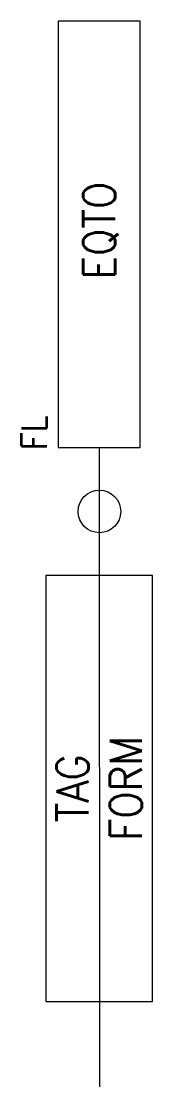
# Model space of a CAD drawing. Header units: millimetres. Extents: x -3.6 to 2.5, y -4.6 to 45.4.
import ezdxf
from ezdxf.enums import TextEntityAlignment as Align

# ---------------------------------------------------------------- set-up
doc = ezdxf.new("R2010")
doc.units = ezdxf.units.MM
doc.header["$MEASUREMENT"] = 0
doc.layers.get('0').update_dxf_attribs({"linetype": 'CONTINUOUS'})
doc.styles.add('ROMANS', font='romans')

msp = doc.modelspace()

# ---------------------------------------------------------------- linework, layer by layer
at = {"color": 7, "linetype": 'Continuous'}
msp.add_line((0, 25.426), (0.006, -4.572), dxfattribs=at)
at = {"color": 7}
for points in [[(-1.924, 25.426), (1.924, 25.426), (1.924, 45.426), (-1.924, 45.426)], [(-2.499, -0.574), (2.501, -0.574), (2.501, 19.426), (-2.499, 19.426)]]:
    msp.add_lwpolyline(points, close=True, dxfattribs=at)
at = {"color": 7, "linetype": 'Continuous'}
msp.add_circle((0.006, 22.426), 1, dxfattribs=at)

# ---------------------------------------------------------------- texts
at = {"color": 7, "linetype": 'Continuous', "style": 'ROMANS', "width": 0.9}
for tag, p in [('EQTO', (0, 35.604)), ('FORM', (1.251, 9.426)), ('TAG', (-1.249, 9.426))]:
    msp.add_attdef(tag, text='', height=1.5, rotation=90, dxfattribs=at).set_placement(p, align=Align.MIDDLE_CENTER)
msp.add_attdef('FL', (-2.45, 25.307), '', height=1.2, rotation=90, dxfattribs=at)

doc.saveas('drawing.dxf')
